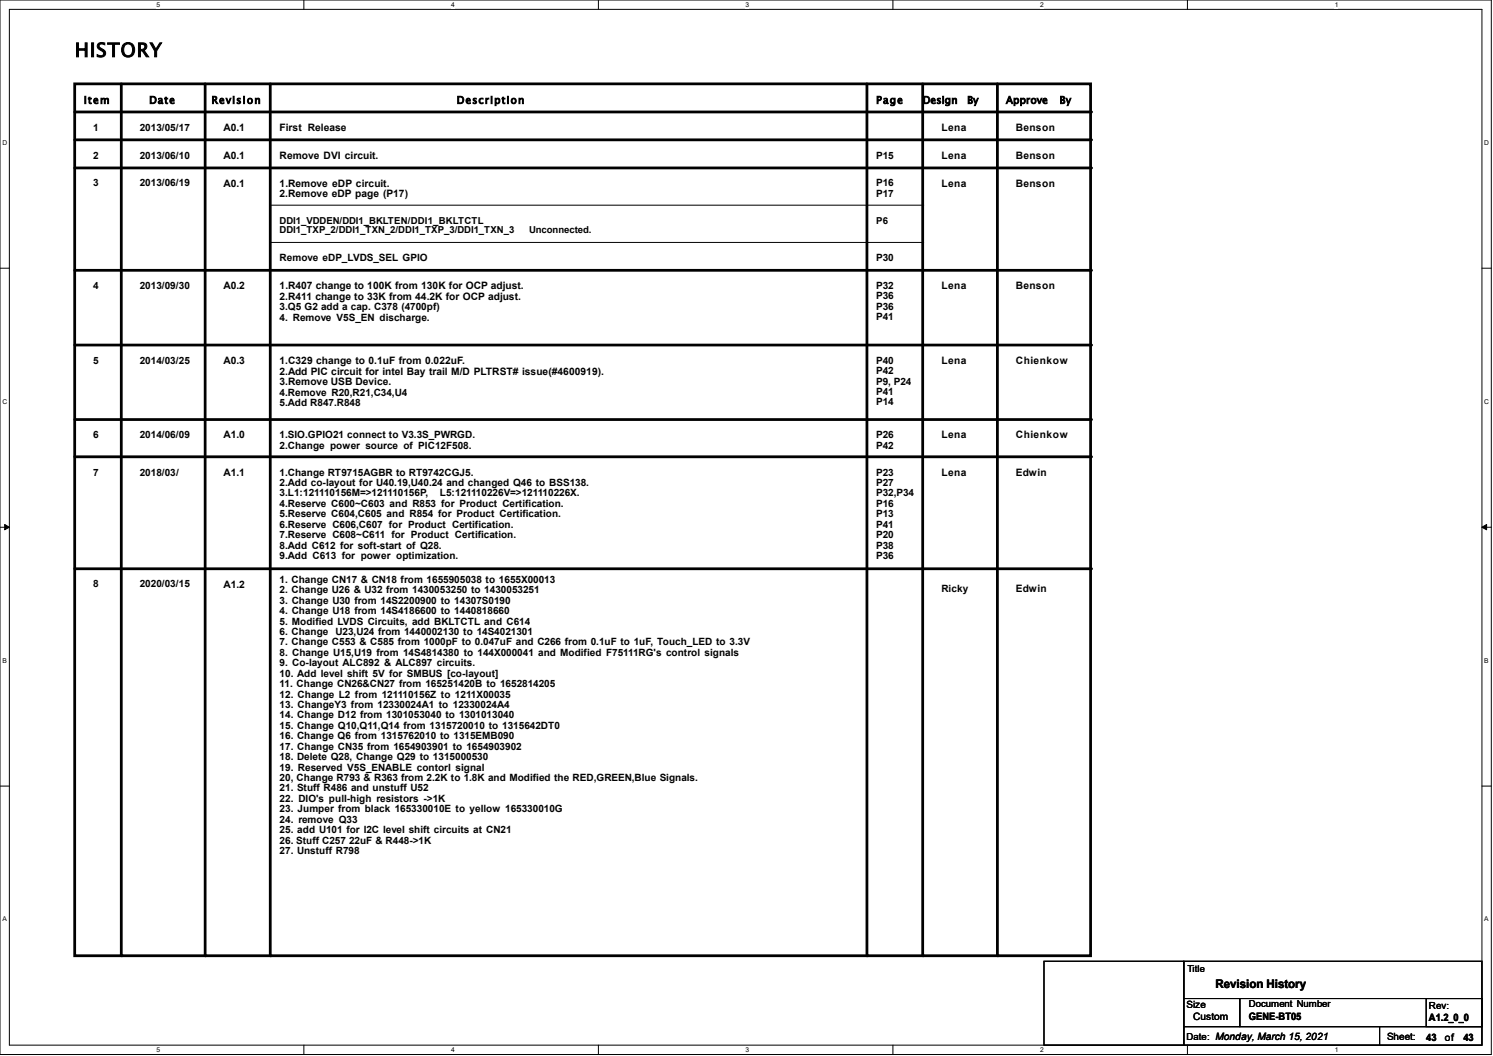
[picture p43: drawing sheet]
<svg xmlns="http://www.w3.org/2000/svg" width="297mm" height="210mm" viewBox="0 0 297 210" stroke-linecap="round" stroke-linejoin="round" font-family="sans-serif">
<defs><g id="words">
<text font-size="3.9" x="14.9" y="11.3">HISTORY</text>
<text font-size="2.4" x="241.8" y="196.5">Revision History</text>
<g font-size="2">
<text x="16.7" y="20.6">Item</text>
<text x="29.7" y="20.6">Date</text>
<text x="42.1" y="20.6">Revision</text>
<text x="90.9" y="20.6">Description</text>
<text x="174.3" y="20.6">Page</text>
<text x="183.6" y="20.6">Design</text>
<text x="192.4" y="20.6">By</text>
<text x="200.1" y="20.6">Approve</text>
<text x="210.8" y="20.6">By</text>
<text x="18.5" y="26">1</text>
<text x="27.8" y="26">2013/05/17</text>
<text x="44.5" y="26">A0.1</text>
<text x="55.6" y="26">First Release</text>
<text x="187.3" y="26">Lena</text>
<text x="202.1" y="26">Benson</text>
<text x="18.5" y="31.5">2</text>
<text x="27.8" y="31.5">2013/06/10</text>
<text x="44.5" y="31.6">A0.1</text>
<text x="55.6" y="31.6">Remove DVI circuit.</text>
<text x="174.3" y="31.5">P15</text>
<text x="187.3" y="31.6">Lena</text>
<text x="202.1" y="31.6">Benson</text>
<text x="18.5" y="37.1">3</text>
<text x="27.8" y="37.1">2013/06/19</text>
<text x="44.5" y="37.1">A0.1</text>
<text x="55.6" y="37.1">1.Remove eDP circuit.</text>
<text x="55.6" y="39.2">2.Remove eDP page (P17)</text>
<text x="174.3" y="39.2">P17</text>
<text x="174.3" y="37.1">P16</text>
<text x="187.3" y="37.1">Lena</text>
<text x="202.1" y="37.1">Benson</text>
<text x="55.6" y="51.9">Remove eDP_LVDS_SEL GPIO</text>
<text x="174.3" y="51.9">P30</text>
<text x="18.5" y="57.5">4</text>
<text x="27.8" y="57.5">2013/09/30</text>
<text x="44.5" y="57.5">A0.2</text>
<text x="55.6" y="57.5">1.R407 change to 100K from 130K for OCP adjust.</text>
<text x="55.6" y="59.6">2.R411 change to 33K from 44.2K for OCP adjust.</text>
<text x="174.3" y="57.5">P32</text>
<text x="174.3" y="59.6">P36</text>
<text x="187.3" y="57.5">Lena</text>
<text x="202.1" y="57.5">Benson</text>
<text x="55.6" y="61.7">3.Q5 G2 add a cap. C378 (4700pf)</text>
<text x="55.6" y="63.8">4. Remove V5S_EN discharge.</text>
<text x="174.3" y="61.6">P36</text>
<text x="174.3" y="63.7">P41</text>
<text x="18.5" y="72.3">5</text>
<text x="27.8" y="72.3">2014/03/25</text>
<text x="44.5" y="72.4">A0.3</text>
<text x="55.6" y="72.4">1.C329 change to 0.1uF from 0.022uF.</text>
<text x="55.6" y="74.5">2.Add PIC circuit for intel Bay trail M/D PLTRST# issue(#4600919).</text>
<text x="55.6" y="76.6">3.Remove USB Device.</text>
<text x="174.3" y="72.3">P40</text>
<text x="174.3" y="74.4">P42</text>
<text x="174.3" y="76.5">P9, P24</text>
<text x="187.3" y="72.4">Lena</text>
<text x="202.1" y="72.4">Chienkow</text>
<text x="55.6" y="78.7">4.Remove R20,R21,C34,U4</text>
<text x="55.6" y="80.8">5.Add R847.R848</text>
<text x="174.3" y="78.6">P41</text>
<text x="174.3" y="80.6">P14</text>
<text x="18.5" y="87.2">6</text>
<text x="27.8" y="87.2">2014/06/09</text>
<text x="44.5" y="87.2">A1.0</text>
<text x="55.6" y="87.2">1.SIO.GPIO21 connect to V3.3S_PWRGD.</text>
<text x="55.6" y="89.2">2.Change power source of PIC12F508.</text>
<text x="174.3" y="87.2">P26</text>
<text x="174.3" y="89.2">P42</text>
<text x="187.3" y="87.2">Lena</text>
<text x="202.1" y="87.2">Chienkow</text>
<text x="18.5" y="94.6">7</text>
<text x="27.8" y="94.6">2018/03/</text>
<text x="44.5" y="94.6">A1.1</text>
<text x="55.6" y="94.6">1.Change RT9715AGBR to RT9742CGJ5.</text>
<text x="174.3" y="94.6">P23</text>
<text x="187.3" y="94.6">Lena</text>
<text x="202.1" y="94.6">Edwin</text>
<text x="55.6" y="96.6">2.Add co-layout for U40.19,U40.24 and changed Q46 to BSS138.</text>
<text x="55.6" y="98.7">3.L1:121110156M=&gt;121110156P,</text>
<text x="55.6" y="100.8">4.Reserve C600~C603 and R853 for Product Certification.</text>
<text x="87.5" y="98.7">L5:121110226V=&gt;121110226X.</text>
<text x="174.3" y="96.6">P27</text>
<text x="174.3" y="98.7">P32,P34</text>
<text x="174.3" y="100.8">P16</text>
<text x="55.6" y="102.9">5.Reserve C604,C605 and R854 for Product Certification.</text>
<text x="55.6" y="104.9">6.Reserve C606,C607 for Product Certification.</text>
<text x="55.6" y="107">7.Reserve C608~C611 for Product Certification.</text>
<text x="174.3" y="102.9">P13</text>
<text x="174.3" y="104.9">P41</text>
<text x="174.3" y="107">P20</text>
<text x="55.6" y="109.1">8.Add C612 for soft-start of Q28.</text>
<text x="55.6" y="111.2">9.Add C613 for power optimization.</text>
<text x="174.3" y="109.1">P38</text>
<text x="174.3" y="111.2">P36</text>
<text x="18.5" y="116.8">8</text>
<text x="27.8" y="116.8">2020/03/15</text>
<text x="44.5" y="116.9">A1.2</text>
<text x="55.6" y="115.9">1. Change CN17 &amp; CN18 from 1655905038 to 1655X00013</text>
<text x="55.6" y="118">2. Change U26 &amp; U32 from 1430053250 to 1430053251</text>
<text x="187.3" y="117.8">Ricky</text>
<text x="202.1" y="117.8">Edwin</text>
<text x="55.6" y="120.1">3. Change U30 from 14S2200900 to 14307S0190</text>
<text x="55.6" y="122.1">4. Change U18 from 14S4186600 to 1440818660</text>
<text x="55.6" y="124.2">5. Modified LVDS Circuits, add BKLTCTL and C614</text>
<text x="55.6" y="126.3">6. Change</text>
<text x="55.6" y="128.4">7. Change C553 &amp; C585 from 1000pF to 0.047uF and C266 from 0.1uF to 1uF, Touch_LED to 3.3V</text>
<text x="55.6" y="130.4">8. Change U15,U19 from 14S4814380 to 144X000041 and Modified F75111RG's control signals</text>
<text x="66.8" y="126.3">U23,U24 from 1440002130 to 14S4021301</text>
<text x="55.6" y="132.5">9. Co-layout ALC892 &amp; ALC897 circuits.</text>
<text x="55.6" y="134.6">10. Add level shift 5V for SMBUS [co-layout]</text>
<text x="55.6" y="136.7">11. Change CN26&amp;CN27 from 165251420B to 1652814205</text>
<text x="55.6" y="138.7">12. Change L2 from 121110156Z to 1211X00035</text>
<text x="55.6" y="140.8">13. ChangeY3 from 12330024A1 to 12330024A4</text>
<text x="55.6" y="142.9">14. Change D12 from 1301053040 to 1301013040</text>
<text x="55.6" y="144.9">15. Change Q10,Q11,Q14 from 1315720010 to 1315642DT0</text>
<text x="55.6" y="147">16. Change Q6 from 1315762010 to 1315EMB090</text>
<text x="55.6" y="149.1">17. Change CN35 from 1654903901 to 1654903902</text>
<text x="55.6" y="151.2">18. Delete Q28, Change Q29 to 1315000530</text>
<text x="55.6" y="153.2">19. Reserved V5S_ENABLE contorl signal</text>
<text x="55.6" y="155.3">20, Change R793 &amp; R363 from 2.2K to 1.8K and Modified the RED,GREEN,Blue Signals.</text>
<text x="55.6" y="157.4">21. Stuff R486 and unstuff U52</text>
<text x="55.6" y="159.5">22. DIO's pull-high resistors -&gt;1K</text>
<text x="55.6" y="161.5">23. Jumper from black 165330010E to yellow 165330010G</text>
<text x="55.6" y="163.6">24. remove Q33</text>
<text x="55.6" y="165.7">25. add U101 for I2C level shift circuits at CN21</text>
<text x="55.6" y="167.8">26. Stuff C257 22uF &amp; R448-&gt;1K</text>
<text x="55.6" y="169.8">27. Unstuff R798</text>
<text x="236.1" y="200.4">Size</text>
<text x="237.4" y="202.9">Custom</text>
<text x="248.5" y="202.9">GENE-BT05</text>
<text x="284.3" y="203.1">A1.2_0_0</text>
<text x="275.9" y="206.9">Sheet:</text>
<text x="283.7" y="207">43</text>
<text x="287.4" y="207">of</text>
<text x="291.1" y="207">43</text>
</g>
<g font-size="1.9">
<text x="55.6" y="44.4">DDI1_VDDEN/DDI1_BKLTEN/DDI1_BKLTCTL</text>
<text x="55.6" y="46.4">DDI1_TXP_2/DDI1_TXN_2/DDI1_TXP_3/DDI1_TXN_3</text>
<text x="105.2" y="46.4">Unconnected.</text>
<text x="174.3" y="44.4">P6</text>
<text x="236.2" y="193.3">Title</text>
<text x="248.5" y="200.3">Document Number</text>
<text x="284.3" y="200.7">Rev:</text>
<text x="236.1" y="206.8">Date: Monday, March 15, 2021</text>
</g>
<g font-size="1.3">
<text x="31.2" y="1.4">5</text>
<text x="89.7" y="1.4">4</text>
<text x="148.3" y="1.4">3</text>
<text x="206.9" y="1.4">2</text>
<text x="265.5" y="1.4">1</text>
<text x=".5" y="28.8">D</text>
<text x="295.3" y="28.8">D</text>
<text x=".5" y="80.3">C</text>
<text x="295.3" y="80.3">C</text>
<text x=".5" y="131.8">B</text>
<text x="295.3" y="131.8">B</text>
<text x=".5" y="183.3">A</text>
<text x="295.3" y="183.3">A</text>
<text x="31.2" y="209.3">5</text>
<text x="89.7" y="209.3">4</text>
<text x="148.3" y="209.3">3</text>
<text x="206.9" y="209.3">2</text>
<text x="265.5" y="209.3">1</text>
</g>
</g></defs>
<path d="M0 0h296.7v209.7h-296.7zM1.9 1.9h292.9v206h-292.9z" fill="none" stroke="#000" stroke-width=".2"/>
<g fill="#fff">
<path d="M31.2 .2h.7v1.5h-.7z"/>
<path d="M31.2 208.1h.7v1.4h-.7z"/>
</g>
<path d="M60.5 0v1.9M60.5 207.9v1.8" fill="none" stroke="#000" stroke-width=".2"/>
<g fill="#fff">
<path d="M89.7 .2h.8v1.5h-.8z"/>
<path d="M89.7 208.1h.8v1.4h-.8z"/>
</g>
<path d="M119 0v1.9M119 207.9v1.8" fill="none" stroke="#000" stroke-width=".2"/>
<g fill="#fff">
<path d="M148.3 .2h.8v1.5h-.8z"/>
<path d="M148.3 208.1h.8v1.4h-.8z"/>
</g>
<path d="M177.6 0v1.9M177.6 207.9v1.8" fill="none" stroke="#000" stroke-width=".2"/>
<g fill="#fff">
<path d="M206.9 .2h.7v1.5h-.7z"/>
<path d="M206.9 208.1h.7v1.4h-.7z"/>
</g>
<path d="M236.2 0v1.9M236.2 207.9v1.8" fill="none" stroke="#000" stroke-width=".2"/>
<g fill="#fff">
<path d="M265.5 .2h.7v1.5h-.7z"/>
<path d="M265.5 208.1h.7v1.4h-.7z"/>
<path d="M.5 27.6h.9v1.5h-.9z"/>
<path d="M295.3 27.6h.9v1.5h-.9z"/>
<path d="M.5 79.1h.9v1.5h-.9z"/>
<path d="M295.3 79.1h.9v1.5h-.9z"/>
</g>
<path d="M0 53.3h1.9M294.8 53.3h1.9" fill="none" stroke="#000" stroke-width=".2"/>
<g fill="#fff">
<path d="M.5 130.6h.8v1.5h-.8z"/>
<path d="M295.3 130.6h.8v1.5h-.8z"/>
</g>
<path d="M0 104.9h1.9M294.8 104.9h1.9" fill="none" stroke="#000" stroke-width=".2"/>
<path d="M.9 104.3l1 .6-1 .5zM294.8 104.9l.9-.6v1.1z" fill="#000" stroke="#000" stroke-width=".2"/>
<g fill="#fff">
<path d="M.5 182.1h.8v1.5h-.8z"/>
<path d="M295.3 182.1h.8v1.5h-.8z"/>
</g>
<g fill="none" stroke="#000" stroke-width=".2">
<path d="M53.8 40.8h129.8M53.8 48.2h129.8M183.6 40.8h.1M183.6 48.2h.1M0 156.3h1.9M294.8 156.3h1.9M207.7 191.2h27.8v16.7h-27.8zM235.5 198.6h11.1v5.6h-11.1zM235.5 191.2h59.3v7.4h-59.3zM246.6 198.6h48.2v5.6h-48.2zM283.7 198.6h11.1v5.6h-11.1zM235.5 204.2h38.9v3.7h-38.9z"/>
<path d="M274.4 204.2h20.4v3.7h-20.4z"/>
</g>
<g fill="none" stroke="#000" stroke-width=".55">
<path d="M14.9 16.7h202.1v173.4h-202.1zM24.1 16.7v173.4M40.8 16.7v173.4M53.8 16.7v173.4M172.5 16.7v173.4M183.6 16.7v173.4M198.4 16.7v173.4M14.9 27.8h202.1M14.9 33.4h202.1M14.9 22.3h202.1M14.9 53.8h202.1M14.9 68.6h202.1"/>
<path d="M14.9 83.4h202.1M14.9 90.8h202.1M14.9 113.1h202.1"/>
</g>
<g fill="#000">
<circle cx="217" cy="33.4" r=".28"/>
<circle cx="217" cy="22.3" r=".28"/>
<circle cx="217" cy="27.8" r=".28"/>
<circle cx="217" cy="53.8" r=".28"/>
<circle cx="217" cy="68.6" r=".28"/>
<circle cx="217" cy="90.8" r=".28"/>
<circle cx="217" cy="83.4" r=".28"/>
<circle cx="217" cy="113.1" r=".28"/>
<circle cx="24.1" cy="190.1" r=".28"/>
<circle cx="40.8" cy="190.1" r=".28"/>
<circle cx="53.8" cy="190.1" r=".28"/>
<circle cx="172.5" cy="190.1" r=".28"/>
<circle cx="183.6" cy="190.1" r=".28"/>
<circle cx="198.4" cy="190.1" r=".28"/>
</g>
<use href="#words"/>
</svg>
